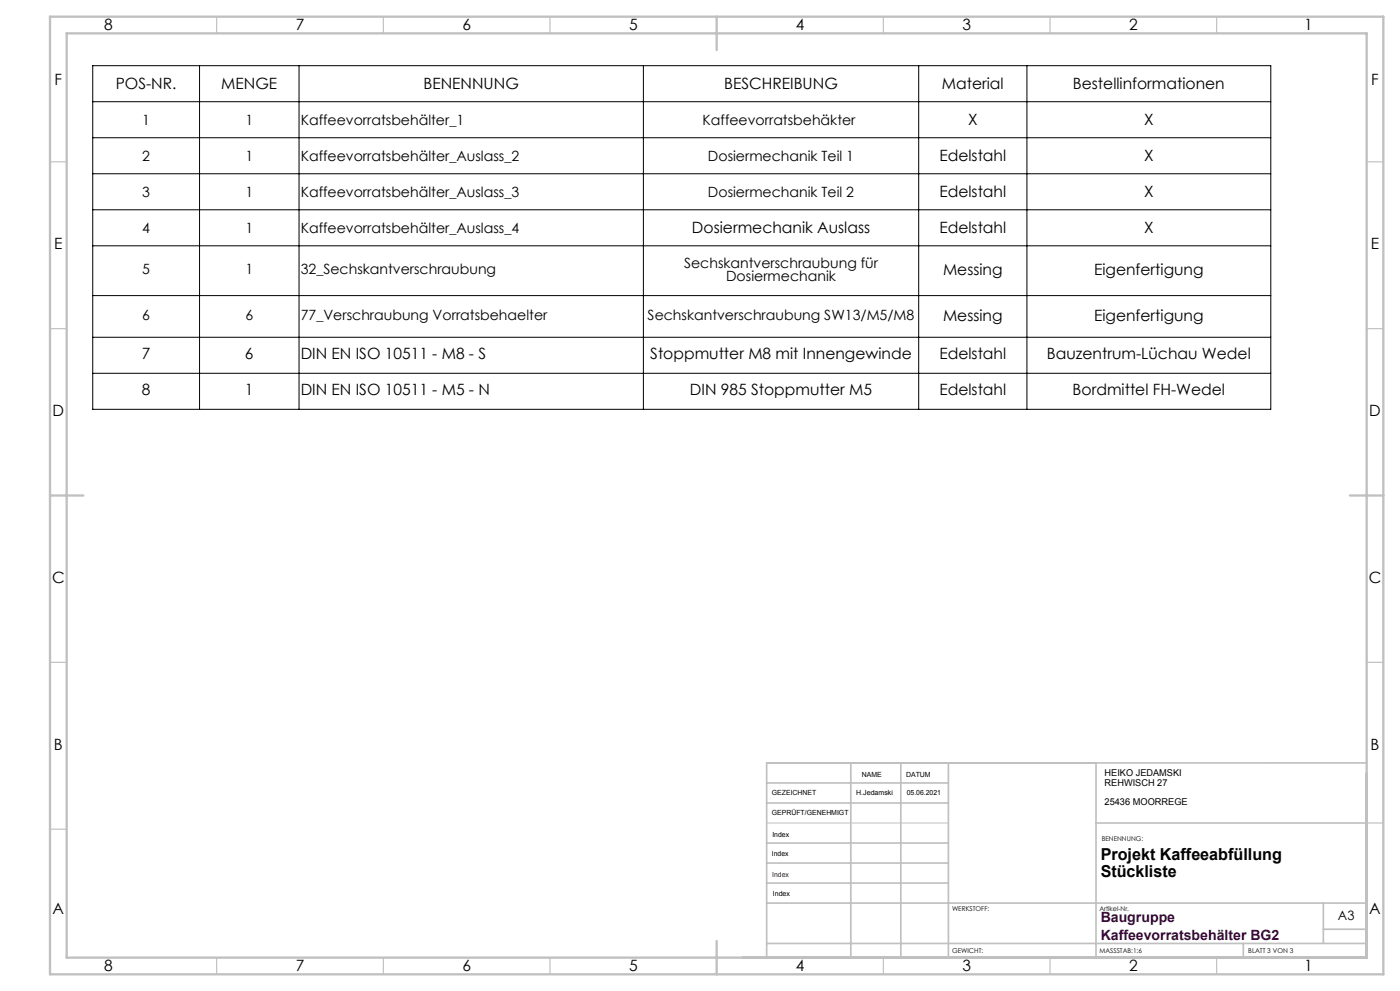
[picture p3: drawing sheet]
<svg xmlns="http://www.w3.org/2000/svg" width="420mm" height="297mm" viewBox="0 0 420 297" stroke-linecap="round" stroke-linejoin="round" font-family="sans-serif">
<defs><g id="words">
<g font-size="4.9">
<text x="330.2" y="257.9">Projekt Kaffeeabfüllung</text>
<text x="330.2" y="262.8">Stückliste</text>
</g>
<g font-size="4.7">
<text x="31.2" y="9">8</text>
<text x="88.7" y="9">7</text>
<text x="138.7" y="9">6</text>
<text x="188.7" y="9">5</text>
<text x="238.7" y="9">4</text>
<text x="288.7" y="9">3</text>
<text x="338.7" y="9">2</text>
<text x="391.2" y="9">1</text>
<text x="16.4" y="25.5">F</text>
<text x="34.7" y="26.8">POS-NR.</text>
<text x="66.4" y="26.8">MENGE</text>
<text x="127.1" y="26.8">BENENNUNG</text>
<text x="217.2" y="26.8">BESCHREIBUNG</text>
<text x="282.6" y="26.8">Material</text>
<text x="321.9" y="26.8">Bestellinformationen</text>
<text x="411.4" y="25.5">F</text>
<text x="290.4" y="37.6">X</text>
<text x="343.2" y="37.6">X</text>
<text x="281.8" y="48.4">Edelstahl</text>
<text x="343.2" y="48.4">X</text>
<text x="281.8" y="59.2">Edelstahl</text>
<text x="343.2" y="59.2">X</text>
<text x="207.6" y="70">Dosiermechanik Auslass</text>
<text x="281.8" y="70">Edelstahl</text>
<text x="343.2" y="70">X</text>
<text x="16.3" y="74.7">E</text>
<text x="411.3" y="74.7">E</text>
<text x="282.9" y="82.4">Messing</text>
<text x="328.2" y="82.4">Eigenfertigung</text>
<text x="282.9" y="96.1">Messing</text>
<text x="328.2" y="96.1">Eigenfertigung</text>
<text x="42.5" y="107.7">7</text>
<text x="73.5" y="107.7">6</text>
<text x="90.2" y="107.7">DIN EN ISO 10511 - M8 - S</text>
<text x="195.1" y="107.7">Stoppmutter M8 mit Innengewinde</text>
<text x="281.8" y="107.7">Edelstahl</text>
<text x="314.1" y="107.7">Bauzentrum-Lüchau Wedel</text>
<text x="42.5" y="118.5">8</text>
<text x="73.5" y="118.5">1</text>
<text x="90.2" y="118.5">DIN EN ISO 10511 - M5 - N</text>
<text x="207" y="118.5">DIN 985 Stoppmutter M5</text>
<text x="281.8" y="118.5">Edelstahl</text>
<text x="321.8" y="118.5">Bordmittel FH-Wedel</text>
<text x="15.8" y="124.8">D</text>
<text x="410.8" y="124.8">D</text>
<text x="15.6" y="174.8">C</text>
<text x="410.6" y="174.8">C</text>
<text x="16.2" y="224.7">B</text>
<text x="411.2" y="224.7">B</text>
<text x="15.8" y="274">A</text>
<text x="410.8" y="274">A</text>
<text x="31.2" y="291">8</text>
<text x="88.7" y="291">7</text>
<text x="138.7" y="291">6</text>
<text x="188.7" y="291">5</text>
<text x="238.7" y="291">4</text>
<text x="288.7" y="291">3</text>
<text x="338.7" y="291">2</text>
<text x="391.2" y="291">1</text>
</g>
<g font-size="4.2">
<text x="42.7" y="37.4">1</text>
<text x="73.6" y="37.4">1</text>
<text x="90.2" y="37.4">Kaffeevorratsbehälter_1</text>
<text x="210.8" y="37.4">Kaffeevorratsbehäkter</text>
<text x="42.7" y="48.2">2</text>
<text x="73.6" y="48.2">1</text>
<text x="90.2" y="48.2">Kaffeevorratsbehälter_Auslass_2</text>
<text x="212.4" y="48.2">Dosiermechanik Teil 1</text>
<text x="42.7" y="59">3</text>
<text x="73.6" y="59">1</text>
<text x="90.2" y="59">Kaffeevorratsbehälter_Auslass_3</text>
<text x="212.4" y="59">Dosiermechanik Teil 2</text>
<text x="42.7" y="69.8">4</text>
<text x="73.6" y="69.8">1</text>
<text x="90.2" y="69.8">Kaffeevorratsbehälter_Auslass_4</text>
<text x="42.7" y="82.3">5</text>
<text x="73.6" y="82.3">1</text>
<text x="90.2" y="82.3">32_Sechskantverschraubung</text>
<text x="205.2" y="80.2">Sechskantverschraubung für</text>
<text x="217.8" y="84.3">Dosiermechanik</text>
<text x="42.7" y="96">6</text>
<text x="73.6" y="96">6</text>
<text x="90.2" y="96">77_Verschraubung Vorratsbehaelter</text>
<text x="194.3" y="96">Sechskantverschraubung SW13/M5/M8</text>
</g>
<g font-size="4.2" fill="#400040">
<text x="330.2" y="276.4">Baugruppe</text>
<text x="330.2" y="281.6">Kaffeevorratsbehälter BG2</text>
</g>
<text font-size="3.9" x="401.4" y="275.6">A3</text>
<g font-size="2.8">
<text x="331.4" y="232.7">HEIKO JEDAMSKI</text>
<text x="331.4" y="235.5">REHWISCH 27</text>
<text x="331.4" y="241.1">25436 MOORREGE</text>
</g>
<g font-size="2.1">
<text x="258.5" y="232.8">NAME</text>
<text x="271.8" y="232.9">DATUM</text>
<text x="231.6" y="238.2">GEZEICHNET</text>
<text x="256.9" y="238.2">H.Jedamski</text>
<text x="272" y="238.2">05.06.2021</text>
<text x="231.6" y="244.2">GEPRÜFT/GENEHMIGT</text>
<text x="231.7" y="250.8">Index</text>
<text x="231.6" y="256.4">Index</text>
<text x="231.9" y="268.5">Index</text>
</g>
<text font-size="2.1" fill="#400040" x="231.7" y="262.7">Index</text>
<g font-size="2">
<text x="330.5" y="251.9">BENENNUNG:</text>
<text x="285.6" y="272.9">WERKSTOFF:</text>
<text x="329.8" y="272.9">Artikel-Nr.</text>
<text x="285.6" y="285.5">GEWICHT:</text>
<text x="329.9" y="285.6">MASSSTAB:1:6</text>
<text x="374.5" y="285.6">BLATT 3 VON 3</text>
</g>
</g></defs>
<g fill="none" stroke="#000" stroke-width=".3">
<path d="M27.8 19.7h353.4v103h-353.4zM59.9 19.7v103M89.7 19.7v103M193 19.7v103M275.6 19.7v103M308.1 19.7v103M27.8 30.5h353.4M27.8 41.3h353.4M27.8 52.1h353.4M27.8 62.9h353.4M27.8 73.7h353.4M27.8 88.6h353.4"/>
<path d="M27.8 101.1h353.4M27.8 111.9h353.4"/>
</g>
<path d="M230 246.7h54.5" fill="none" stroke="#c0c0c0" stroke-width=".3"/>
<g fill="none" stroke="#c0c0c0" stroke-width=".35">
<path d="M65 5v5M115 5v5M165 5v5M265 5v5M315 5v5M365 5v5M15 48.5h5M410 48.5h5M15 98.5h5M410 98.5h5M15 198.5h5M410 198.5h5"/>
<path d="M15 248.5h5M410 246.7h5M65 287v5M115 287v5M165 287v5M265 287v5M315 287v5M365 287v5"/>
</g>
<g fill="none" stroke="#c0c0c0" stroke-width=".5">
<path d="M230 234.7h54.5M255.2 228.7v58.3M270.2 228.7v58.3M284.5 228.7v58.3M328.8 228.7v58.3M410 228.6l-180 .1v58.3M230 252.7h54.5M230 240.7h54.5M230 258.7h54.5M328.8 246.7h81.2M230 264.7h54.5M230 270.7h180"/>
<path d="M397 270.7v12.1M397 278.5h13M230 282.8h180M373 282.8v4.2"/>
</g>
<path d="M15 5h400v287h-400zM20 10h390v277h-390zM215 5v10M15 148.5h10M405 148.5h10M215 282v10" fill="none" stroke="#c0c0c0" stroke-width=".7"/>
<use href="#words"/>
</svg>
